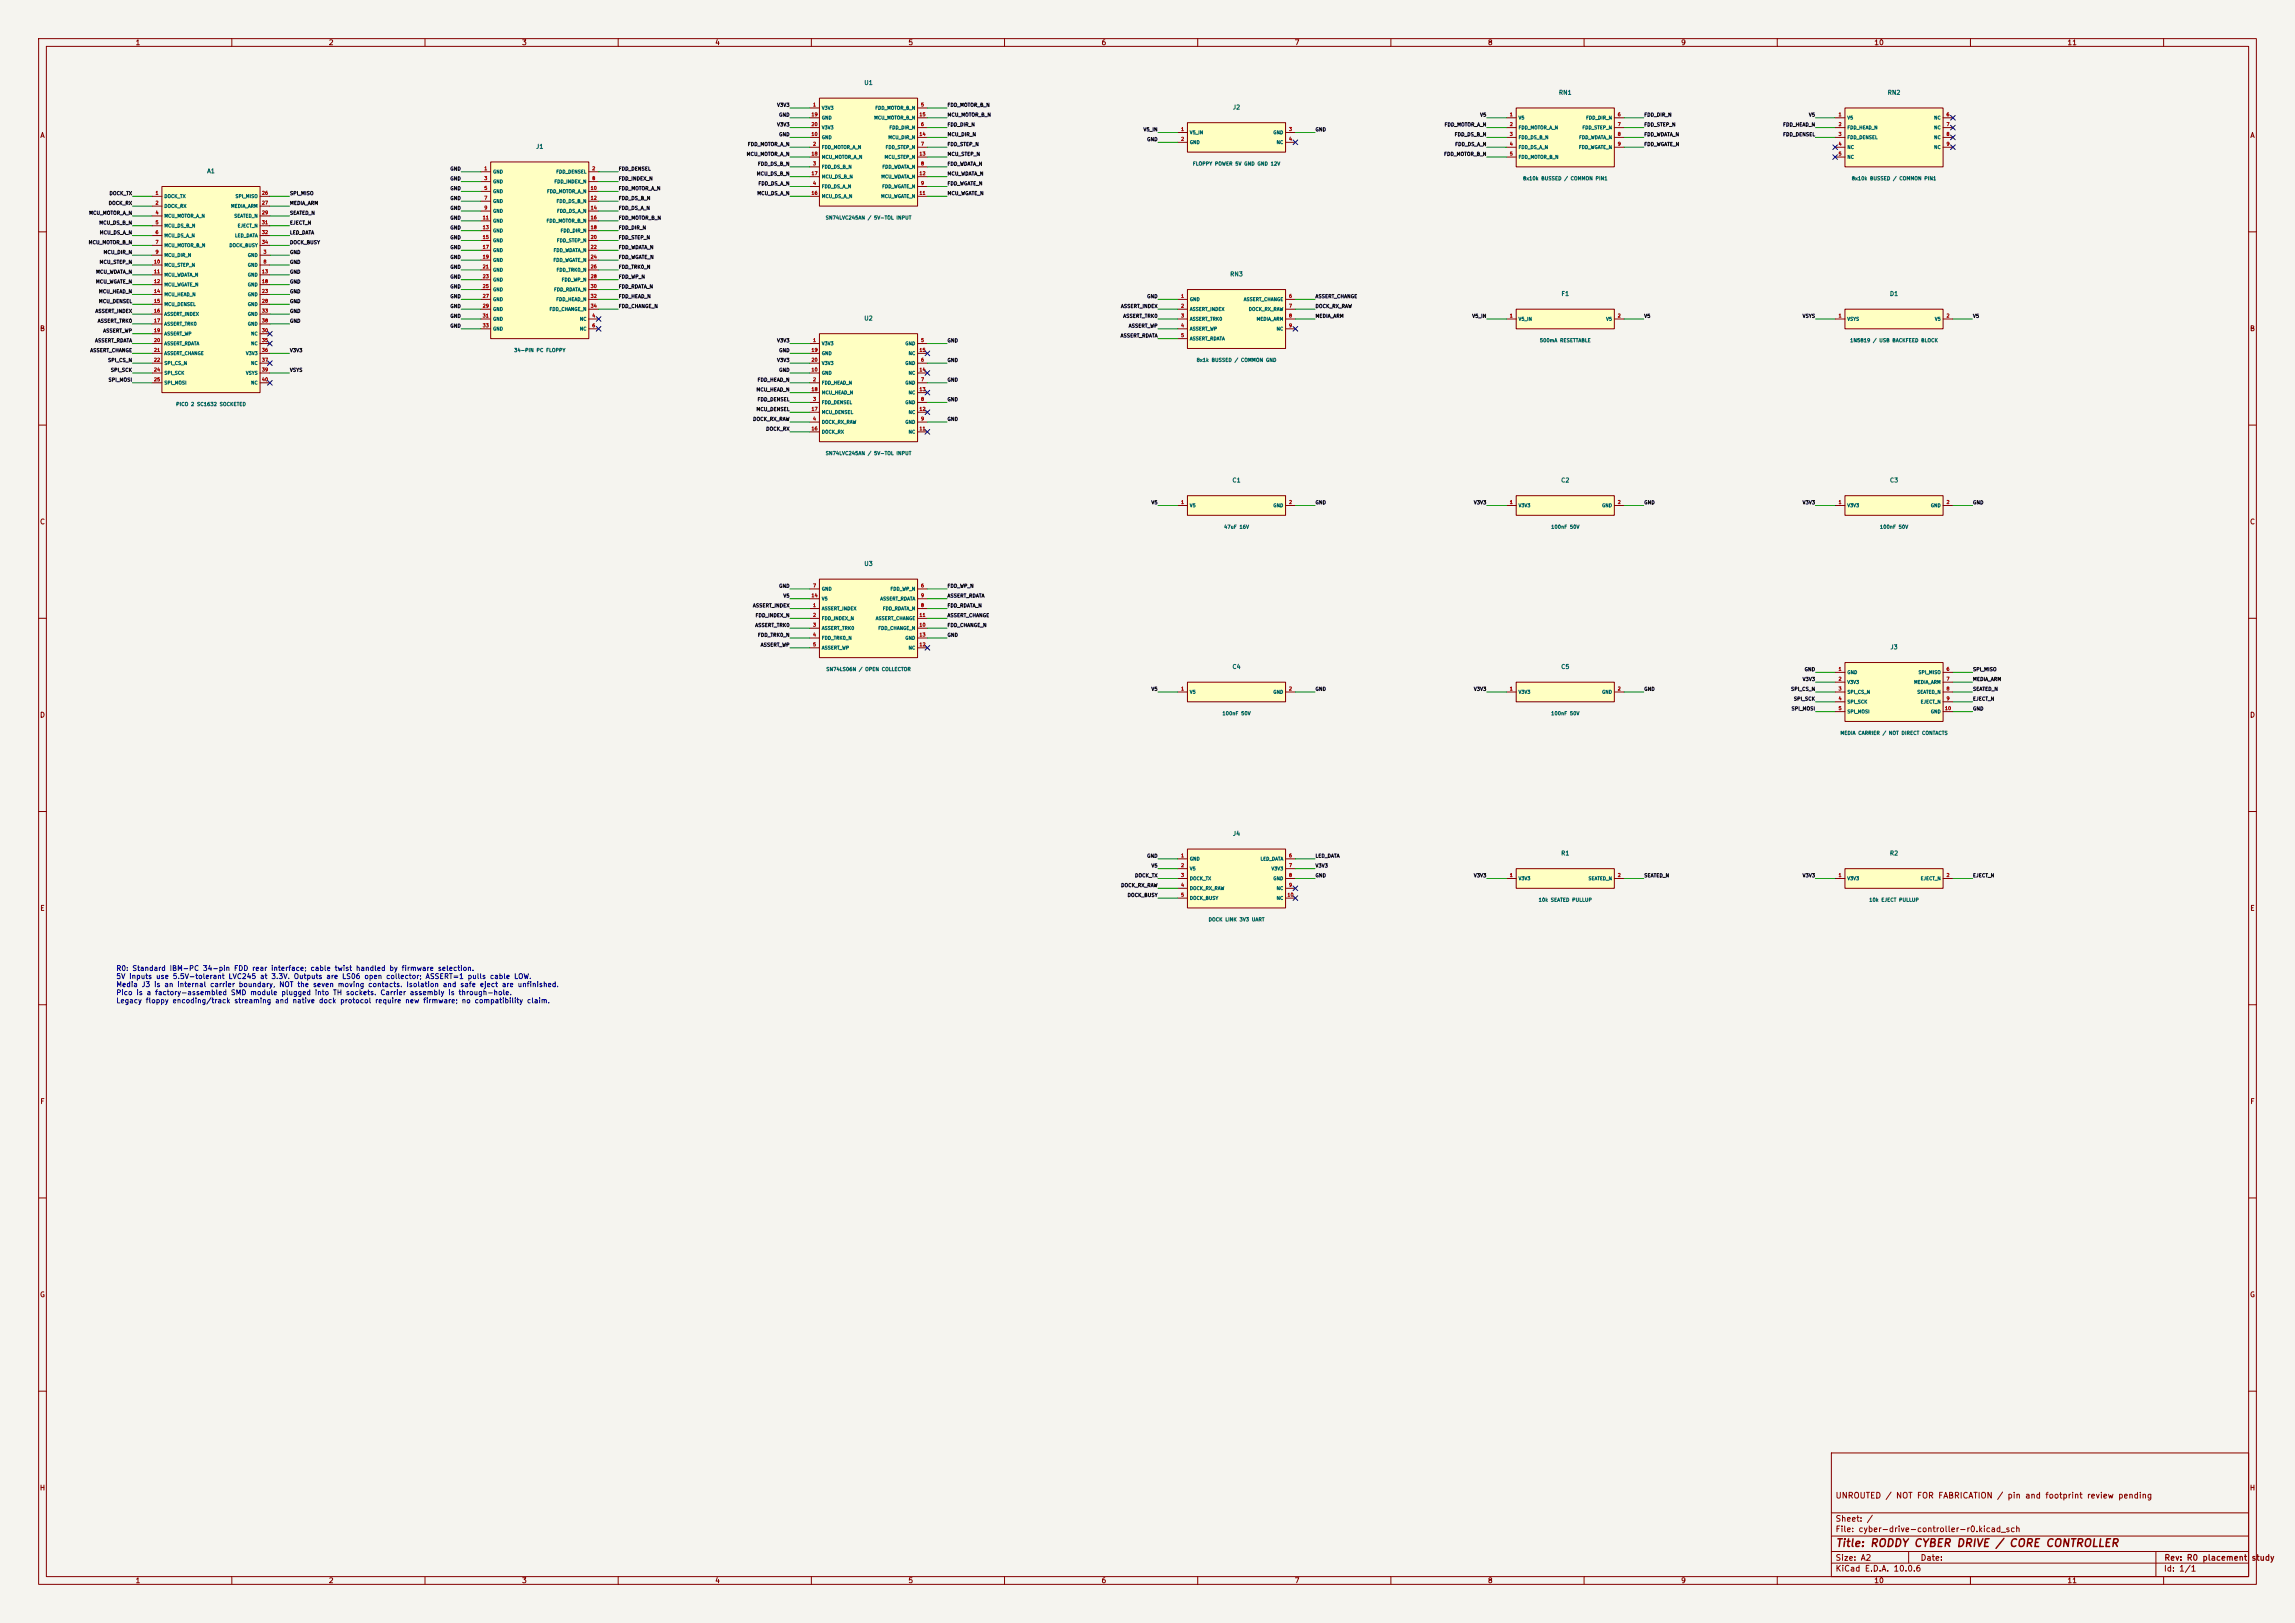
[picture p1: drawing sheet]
<svg xmlns="http://www.w3.org/2000/svg" width="594mm" height="420mm" viewBox="0 0 594 420" stroke-linecap="round" stroke-linejoin="round" font-family="sans-serif">
<defs><g id="words">
<text font-size="2" fill="#840000" x="475" y="400.8">Title: RODDY CYBER DRIVE / CORE CONTROLLER</text>
<g font-size="1.5" fill="#840000">
<text x="475" y="388.1">UNROUTED / NOT FOR FABRICATION / pin and footprint review pending</text>
<text x="475" y="394.1">Sheet: /</text>
<text x="475" y="396.8">File: cyber-drive-controller-r0.kicad_sch</text>
<text x="475" y="407">KiCad E.D.A. 10.0.6</text>
<text x="475" y="404.2">Size: A2</text>
<text x="497" y="404.2">Date:</text>
<text x="560" y="407">Id: 1/1</text>
<text x="560.1" y="404.2">Rev: R0 placement</text>
<text x="582.6" y="404.2">study</text>
</g>
<g font-size="1.3" fill="#840000">
<text x="35" y="12">1</text>
<text x="85" y="12">2</text>
<text x="135" y="12">3</text>
<text x="185" y="12">4</text>
<text x="235" y="12">5</text>
<text x="285" y="12">6</text>
<text x="335" y="12">7</text>
<text x="385" y="12">8</text>
<text x="435" y="12">9</text>
<text x="485" y="12">10</text>
<text x="535" y="12">11</text>
<text x="10.3" y="36">A</text>
<text x="582.3" y="36">A</text>
<text x="10.2" y="86">B</text>
<text x="582.2" y="86">B</text>
<text x="10.2" y="136">C</text>
<text x="582.2" y="136">C</text>
<text x="10.2" y="186">D</text>
<text x="582.2" y="186">D</text>
<text x="10.3" y="236">E</text>
<text x="582.3" y="236">E</text>
<text x="10.3" y="286">F</text>
<text x="582.3" y="286">F</text>
<text x="10.2" y="336">G</text>
<text x="582.2" y="336">G</text>
<text x="10.2" y="386">H</text>
<text x="582.2" y="386">H</text>
<text x="35" y="410">1</text>
<text x="85" y="410">2</text>
<text x="135" y="410">3</text>
<text x="185" y="410">4</text>
<text x="235" y="410">5</text>
<text x="285" y="410">6</text>
<text x="335" y="410">7</text>
<text x="385" y="410">8</text>
<text x="435" y="410">9</text>
<text x="485" y="410">10</text>
<text x="535" y="410">11</text>
</g>
<g font-size="1.3" fill="#0000c2">
<text x="30" y="251.6">R0: Standard IBM-PC 34-pin FDD rear interface; cable twist handled by firmware selection.</text>
<text x="30" y="253.6">5V inputs use 5.5V-tolerant LVC245 at 3.3V. Outputs are LS06 open collector; ASSERT=1 pulls cable LOW.</text>
<text x="30" y="255.7">Media J3 is an internal carrier boundary, NOT the seven moving contacts. Isolation and safe eject are unfinished.</text>
<text x="30" y="257.8">Pico is a factory-assembled SMD module plugged into TH sockets. Carrier assembly is through-hole.</text>
<text x="30" y="259.9">Legacy floppy encoding/track streaming and native dock protocol require new firmware; no compatibility claim.</text>
</g>
<g font-size="1.1" fill="#006464">
<text x="223.6" y="22.2">U1</text>
<text x="319" y="28.6">J2</text>
<text x="403.4" y="24.8">RN1</text>
<text x="488.5" y="24.8">RN2</text>
<text x="138.6" y="38.7">J1</text>
<text x="53.5" y="45.1">A1</text>
<text x="318.3" y="71.8">RN3</text>
<text x="404" y="76.8">F1</text>
<text x="489" y="76.8">D1</text>
<text x="223.6" y="83.2">U2</text>
<text x="318.9" y="125.1">C1</text>
<text x="403.9" y="125.1">C2</text>
<text x="489" y="125.1">C3</text>
<text x="223.6" y="146.7">U3</text>
<text x="318.9" y="173.4">C4</text>
<text x="403.9" y="173.4">C5</text>
<text x="489.2" y="168.3">J3</text>
<text x="319" y="216.5">J4</text>
<text x="403.9" y="221.6">R1</text>
<text x="489" y="221.6">R2</text>
</g>
<g font-size=".9" fill="#0f0f0f">
<text x="201" y="27.8">V3V3</text>
<text x="245.1" y="27.8">FDD_MOTOR_B_N</text>
<text x="201" y="32.9">V3V3</text>
<text x="201.5" y="35.5">GND</text>
<text x="201.5" y="30.4">GND</text>
<text x="245.1" y="30.4">MCU_MOTOR_B_N</text>
<text x="245.1" y="32.9">FDD_DIR_N</text>
<text x="245.1" y="35.5">MCU_DIR_N</text>
<text x="295.8" y="34.2">V5_IN</text>
<text x="340.4" y="34.2">GND</text>
<text x="373.8" y="32.9">FDD_MOTOR_A_N</text>
<text x="376.4" y="35.5">FDD_DS_B_N</text>
<text x="383" y="30.4">V5</text>
<text x="425.5" y="30.4">FDD_DIR_N</text>
<text x="425.5" y="35.5">FDD_WDATA_N</text>
<text x="425.5" y="32.9">FDD_STEP_N</text>
<text x="461.4" y="35.5">FDD_DENSEL</text>
<text x="461.4" y="32.9">FDD_HEAD_N</text>
<text x="468.1" y="30.4">V5</text>
<text x="193.1" y="40.5">MCU_MOTOR_A_N</text>
<text x="193.4" y="38">FDD_MOTOR_A_N</text>
<text x="245.1" y="38">FDD_STEP_N</text>
<text x="245.1" y="40.5">MCU_STEP_N</text>
<text x="296.8" y="36.7">GND</text>
<text x="373.6" y="40.5">FDD_MOTOR_B_N</text>
<text x="376.5" y="38">FDD_DS_A_N</text>
<text x="425.5" y="38">FDD_WGATE_N</text>
<text x="116.4" y="46.9">GND</text>
<text x="116.4" y="44.4">GND</text>
<text x="160" y="44.4">FDD_DENSEL</text>
<text x="160" y="46.9">FDD_INDEX_N</text>
<text x="195.8" y="45.6">MCU_DS_B_N</text>
<text x="196.1" y="43.1">FDD_DS_B_N</text>
<text x="245.1" y="43.1">FDD_WDATA_N</text>
<text x="245.1" y="45.6">MCU_WDATA_N</text>
<text x="28" y="53.2">DOCK_RX</text>
<text x="28.2" y="50.7">DOCK_TX</text>
<text x="74.9" y="50.7">SPI_MISO</text>
<text x="74.9" y="53.2">MEDIA_ARM</text>
<text x="116.4" y="52">GND</text>
<text x="116.4" y="49.4">GND</text>
<text x="160" y="49.4">FDD_MOTOR_A_N</text>
<text x="160" y="52">FDD_DS_B_N</text>
<text x="195.9" y="50.7">MCU_DS_A_N</text>
<text x="196.2" y="48.2">FDD_DS_A_N</text>
<text x="245.1" y="48.2">FDD_WGATE_N</text>
<text x="245.1" y="50.7">MCU_WGATE_N</text>
<text x="23" y="55.8">MCU_MOTOR_A_N</text>
<text x="25.6" y="58.3">MCU_DS_B_N</text>
<text x="74.9" y="55.8">SEATED_N</text>
<text x="74.9" y="58.3">EJECT_N</text>
<text x="116.4" y="59.6">GND</text>
<text x="116.4" y="57.1">GND</text>
<text x="116.4" y="54.5">GND</text>
<text x="160" y="54.5">FDD_DS_A_N</text>
<text x="160" y="57.1">FDD_MOTOR_B_N</text>
<text x="160" y="59.6">FDD_DIR_N</text>
<text x="22.8" y="63.4">MCU_MOTOR_B_N</text>
<text x="25.7" y="60.9">MCU_DS_A_N</text>
<text x="26.7" y="65.9">MCU_DIR_N</text>
<text x="74.9" y="60.9">LED_DATA</text>
<text x="74.9" y="63.4">DOCK_BUSY</text>
<text x="74.9" y="65.9">GND</text>
<text x="116.4" y="64.7">GND</text>
<text x="116.4" y="62.1">GND</text>
<text x="160" y="62.1">FDD_STEP_N</text>
<text x="160" y="64.7">FDD_WDATA_N</text>
<text x="24.8" y="71">MCU_WDATA_N</text>
<text x="25.7" y="68.5">MCU_STEP_N</text>
<text x="74.9" y="71">GND</text>
<text x="74.9" y="68.5">GND</text>
<text x="116.4" y="67.2">GND</text>
<text x="116.4" y="69.8">GND</text>
<text x="160" y="67.2">FDD_WGATE_N</text>
<text x="160" y="69.8">FDD_TRK0_N</text>
<text x="24.7" y="73.6">MCU_WGATE_N</text>
<text x="25.5" y="76.1">MCU_HEAD_N</text>
<text x="74.9" y="73.6">GND</text>
<text x="74.9" y="76.1">GND</text>
<text x="116.4" y="77.4">GND</text>
<text x="116.4" y="74.8">GND</text>
<text x="116.4" y="72.3">GND</text>
<text x="160" y="72.3">FDD_WP_N</text>
<text x="160" y="74.8">FDD_RDATA_N</text>
<text x="160" y="77.4">FDD_HEAD_N</text>
<text x="296.8" y="77.4">GND</text>
<text x="340.4" y="77.4">ASSERT_CHANGE</text>
<text x="24.6" y="81.2">ASSERT_INDEX</text>
<text x="25.2" y="83.7">ASSERT_TRK0</text>
<text x="25.5" y="78.6">MCU_DENSEL</text>
<text x="74.9" y="78.6">GND</text>
<text x="74.9" y="81.2">GND</text>
<text x="74.9" y="83.7">GND</text>
<text x="116.4" y="82.5">GND</text>
<text x="116.4" y="79.9">GND</text>
<text x="160" y="79.9">FDD_CHANGE_N</text>
<text x="290" y="79.9">ASSERT_INDEX</text>
<text x="290.6" y="82.5">ASSERT_TRK0</text>
<text x="340.4" y="82.5">MEDIA_ARM</text>
<text x="340.4" y="79.9">DOCK_RX_RAW</text>
<text x="380.9" y="82.5">V5_IN</text>
<text x="425.5" y="82.5">V5</text>
<text x="466.5" y="82.5">VSYS</text>
<text x="510.6" y="82.5">V5</text>
<text x="24.5" y="88.8">ASSERT_RDATA</text>
<text x="26.6" y="86.3">ASSERT_WP</text>
<text x="116.4" y="85">GND</text>
<text x="201" y="88.8">V3V3</text>
<text x="245.1" y="88.8">GND</text>
<text x="289.9" y="87.5">ASSERT_RDATA</text>
<text x="292" y="85">ASSERT_WP</text>
<text x="23.3" y="91.3">ASSERT_CHANGE</text>
<text x="27.8" y="93.9">SPI_CS_N</text>
<text x="74.9" y="91.3">V3V3</text>
<text x="201" y="93.9">V3V3</text>
<text x="201.5" y="91.3">GND</text>
<text x="245.1" y="93.9">GND</text>
<text x="28" y="99">SPI_MOSI</text>
<text x="28.6" y="96.4">SPI_SCK</text>
<text x="74.9" y="96.4">VSYS</text>
<text x="195.7" y="101.5">MCU_HEAD_N</text>
<text x="196" y="99">FDD_HEAD_N</text>
<text x="201.5" y="96.4">GND</text>
<text x="245.1" y="99">GND</text>
<text x="195.7" y="106.6">MCU_DENSEL</text>
<text x="196" y="104">FDD_DENSEL</text>
<text x="245.1" y="104">GND</text>
<text x="194.8" y="109.1">DOCK_RX_RAW</text>
<text x="198.2" y="111.7">DOCK_RX</text>
<text x="245.1" y="109.1">GND</text>
<text x="297.9" y="130.7">V5</text>
<text x="340.4" y="130.7">GND</text>
<text x="381.4" y="130.7">V3V3</text>
<text x="425.5" y="130.7">GND</text>
<text x="466.5" y="130.7">V3V3</text>
<text x="510.6" y="130.7">GND</text>
<text x="201.5" y="152.3">GND</text>
<text x="202.7" y="154.8">V5</text>
<text x="245.1" y="154.8">ASSERT_RDATA</text>
<text x="245.1" y="152.3">FDD_WP_N</text>
<text x="194.8" y="157.4">ASSERT_INDEX</text>
<text x="195.5" y="159.9">FDD_INDEX_N</text>
<text x="245.1" y="157.4">FDD_RDATA_N</text>
<text x="245.1" y="159.9">ASSERT_CHANGE</text>
<text x="195.4" y="162.5">ASSERT_TRK0</text>
<text x="196.1" y="165">FDD_TRK0_N</text>
<text x="196.8" y="167.5">ASSERT_WP</text>
<text x="245.1" y="165">GND</text>
<text x="245.1" y="162.5">FDD_CHANGE_N</text>
<text x="467" y="173.9">GND</text>
<text x="510.6" y="173.9">SPI_MISO</text>
<text x="297.9" y="179">V5</text>
<text x="340.4" y="179">GND</text>
<text x="381.4" y="179">V3V3</text>
<text x="425.5" y="179">GND</text>
<text x="463.5" y="179">SPI_CS_N</text>
<text x="466.5" y="176.4">V3V3</text>
<text x="510.6" y="179">SEATED_N</text>
<text x="510.6" y="176.4">MEDIA_ARM</text>
<text x="463.6" y="184.1">SPI_MOSI</text>
<text x="464.2" y="181.5">SPI_SCK</text>
<text x="510.6" y="181.5">EJECT_N</text>
<text x="510.6" y="184.1">GND</text>
<text x="293.7" y="227.2">DOCK_TX</text>
<text x="296.8" y="222.2">GND</text>
<text x="297.9" y="224.7">V5</text>
<text x="340.4" y="224.7">V3V3</text>
<text x="340.4" y="222.2">LED_DATA</text>
<text x="340.4" y="227.2">GND</text>
<text x="381.4" y="227.2">V3V3</text>
<text x="425.5" y="227.2">SEATED_N</text>
<text x="466.5" y="227.2">V3V3</text>
<text x="510.6" y="227.2">EJECT_N</text>
<text x="290.1" y="229.8">DOCK_RX_RAW</text>
<text x="291.7" y="232.3">DOCK_BUSY</text>
</g>
<g font-size=".9" fill="#a90000">
<text x="210.3" y="27.7">1</text>
<text x="238.3" y="27.7">5</text>
<text x="209.9" y="35.3">10</text>
<text x="209.9" y="30.3">19</text>
<text x="209.9" y="32.8">20</text>
<text x="237.9" y="35.3">14</text>
<text x="237.9" y="30.3">15</text>
<text x="238.3" y="32.8">6</text>
<text x="305.6" y="34.1">1</text>
<text x="333.5" y="34.1">3</text>
<text x="390.7" y="30.3">1</text>
<text x="390.7" y="32.8">2</text>
<text x="390.7" y="35.3">3</text>
<text x="418.6" y="30.3">6</text>
<text x="418.6" y="32.8">7</text>
<text x="418.6" y="35.3">8</text>
<text x="475.8" y="30.3">1</text>
<text x="475.8" y="32.8">2</text>
<text x="475.8" y="35.3">3</text>
<text x="503.7" y="30.3">6</text>
<text x="503.7" y="32.8">7</text>
<text x="503.7" y="35.3">8</text>
<text x="209.9" y="40.4">18</text>
<text x="210.3" y="37.9">2</text>
<text x="237.9" y="40.4">13</text>
<text x="238.3" y="37.9">7</text>
<text x="305.6" y="36.6">2</text>
<text x="333.5" y="36.6">4</text>
<text x="390.7" y="37.9">4</text>
<text x="390.7" y="40.4">5</text>
<text x="418.6" y="37.9">9</text>
<text x="475.8" y="37.9">4</text>
<text x="475.8" y="40.4">5</text>
<text x="503.7" y="37.9">9</text>
<text x="125.2" y="44.2">1</text>
<text x="125.2" y="46.8">3</text>
<text x="153.2" y="44.2">2</text>
<text x="153.2" y="46.8">8</text>
<text x="209.9" y="45.5">17</text>
<text x="210.3" y="43">3</text>
<text x="237.9" y="45.5">12</text>
<text x="238.3" y="43">8</text>
<text x="40.2" y="50.6">1</text>
<text x="40.2" y="53.1">2</text>
<text x="67.7" y="50.6">26</text>
<text x="67.7" y="53.1">27</text>
<text x="125.2" y="49.3">5</text>
<text x="125.2" y="51.9">7</text>
<text x="152.8" y="49.3">10</text>
<text x="152.8" y="51.9">12</text>
<text x="209.9" y="50.6">16</text>
<text x="210.3" y="48">4</text>
<text x="237.9" y="50.6">11</text>
<text x="238.3" y="48">9</text>
<text x="40.2" y="55.7">4</text>
<text x="40.2" y="58.2">5</text>
<text x="67.7" y="55.7">29</text>
<text x="67.7" y="58.2">31</text>
<text x="124.8" y="56.9">11</text>
<text x="124.8" y="59.5">13</text>
<text x="125.2" y="54.4">9</text>
<text x="152.8" y="54.4">14</text>
<text x="152.8" y="56.9">16</text>
<text x="152.8" y="59.5">18</text>
<text x="40.2" y="60.7">6</text>
<text x="40.2" y="63.3">7</text>
<text x="40.2" y="65.8">9</text>
<text x="67.7" y="60.7">32</text>
<text x="67.7" y="63.3">34</text>
<text x="68.1" y="65.8">3</text>
<text x="124.8" y="62">15</text>
<text x="124.8" y="64.6">17</text>
<text x="152.8" y="62">20</text>
<text x="152.8" y="64.6">22</text>
<text x="39.7" y="68.4">10</text>
<text x="39.7" y="70.9">11</text>
<text x="67.7" y="70.9">13</text>
<text x="68.1" y="68.4">8</text>
<text x="124.8" y="67.1">19</text>
<text x="124.8" y="69.6">21</text>
<text x="152.8" y="67.1">24</text>
<text x="152.8" y="69.6">26</text>
<text x="39.7" y="73.4">12</text>
<text x="39.7" y="76">14</text>
<text x="67.7" y="73.4">18</text>
<text x="67.7" y="76">23</text>
<text x="124.8" y="72.2">23</text>
<text x="124.8" y="74.7">25</text>
<text x="124.8" y="77.3">27</text>
<text x="152.8" y="72.2">28</text>
<text x="152.8" y="74.7">30</text>
<text x="152.8" y="77.3">32</text>
<text x="305.6" y="77.3">1</text>
<text x="333.5" y="77.3">6</text>
<text x="39.7" y="78.5">15</text>
<text x="39.7" y="81.1">16</text>
<text x="39.7" y="83.6">17</text>
<text x="67.7" y="78.5">28</text>
<text x="67.7" y="81.1">33</text>
<text x="67.7" y="83.6">38</text>
<text x="124.8" y="79.8">29</text>
<text x="124.8" y="82.3">31</text>
<text x="152.8" y="79.8">34</text>
<text x="153.2" y="82.3">4</text>
<text x="305.6" y="79.8">2</text>
<text x="305.6" y="82.3">3</text>
<text x="333.5" y="79.8">7</text>
<text x="333.5" y="82.3">8</text>
<text x="390.7" y="82.3">1</text>
<text x="418.6" y="82.3">2</text>
<text x="475.8" y="82.3">1</text>
<text x="503.7" y="82.3">2</text>
<text x="39.7" y="86.1">19</text>
<text x="39.7" y="88.7">20</text>
<text x="67.7" y="86.1">30</text>
<text x="67.7" y="88.7">35</text>
<text x="124.8" y="84.9">33</text>
<text x="153.2" y="84.9">6</text>
<text x="210.3" y="88.7">1</text>
<text x="238.3" y="88.7">5</text>
<text x="305.6" y="84.9">4</text>
<text x="305.6" y="87.4">5</text>
<text x="333.5" y="84.9">9</text>
<text x="39.7" y="91.2">21</text>
<text x="39.7" y="93.8">22</text>
<text x="67.7" y="91.2">36</text>
<text x="67.7" y="93.8">37</text>
<text x="209.9" y="91.2">19</text>
<text x="209.9" y="93.8">20</text>
<text x="237.9" y="91.2">15</text>
<text x="238.3" y="93.8">6</text>
<text x="39.7" y="96.3">24</text>
<text x="39.7" y="98.8">25</text>
<text x="67.7" y="96.3">39</text>
<text x="67.7" y="98.8">40</text>
<text x="209.9" y="96.3">10</text>
<text x="209.9" y="101.4">18</text>
<text x="210.3" y="98.8">2</text>
<text x="237.9" y="101.4">13</text>
<text x="237.9" y="96.3">14</text>
<text x="238.3" y="98.8">7</text>
<text x="209.9" y="106.5">17</text>
<text x="210.3" y="103.9">3</text>
<text x="237.9" y="106.5">12</text>
<text x="238.3" y="103.9">8</text>
<text x="209.9" y="111.5">16</text>
<text x="210.3" y="109">4</text>
<text x="237.9" y="111.5">11</text>
<text x="238.3" y="109">9</text>
<text x="305.6" y="130.6">1</text>
<text x="333.5" y="130.6">2</text>
<text x="390.7" y="130.6">1</text>
<text x="418.6" y="130.6">2</text>
<text x="475.8" y="130.6">1</text>
<text x="503.7" y="130.6">2</text>
<text x="209.9" y="154.7">14</text>
<text x="210.3" y="152.2">7</text>
<text x="238.3" y="152.2">6</text>
<text x="238.3" y="154.7">9</text>
<text x="210.3" y="157.3">1</text>
<text x="210.3" y="159.8">2</text>
<text x="237.9" y="159.8">11</text>
<text x="238.3" y="157.3">8</text>
<text x="210.3" y="162.3">3</text>
<text x="210.3" y="164.9">4</text>
<text x="210.3" y="167.4">5</text>
<text x="237.9" y="162.3">10</text>
<text x="237.9" y="167.4">12</text>
<text x="237.9" y="164.9">13</text>
<text x="475.8" y="173.8">1</text>
<text x="503.7" y="173.8">6</text>
<text x="305.6" y="178.9">1</text>
<text x="333.5" y="178.9">2</text>
<text x="390.7" y="178.9">1</text>
<text x="418.6" y="178.9">2</text>
<text x="475.8" y="176.3">2</text>
<text x="475.8" y="178.9">3</text>
<text x="503.7" y="176.3">7</text>
<text x="503.7" y="178.9">8</text>
<text x="475.8" y="181.4">4</text>
<text x="475.8" y="183.9">5</text>
<text x="503.3" y="183.9">10</text>
<text x="503.7" y="181.4">9</text>
<text x="305.6" y="222">1</text>
<text x="305.6" y="224.6">2</text>
<text x="305.6" y="227.1">3</text>
<text x="333.5" y="222">6</text>
<text x="333.5" y="224.6">7</text>
<text x="333.5" y="227.1">8</text>
<text x="390.7" y="227.1">1</text>
<text x="418.6" y="227.1">2</text>
<text x="475.8" y="227.1">1</text>
<text x="503.7" y="227.1">2</text>
<text x="305.6" y="229.7">4</text>
<text x="305.6" y="232.2">5</text>
<text x="333.1" y="232.2">10</text>
<text x="333.5" y="229.7">9</text>
</g>
<g font-size=".9" fill="#006464">
<text x="212.6" y="28.6">V3V3</text>
<text x="226.4" y="28.6">FDD_MOTOR_B_N</text>
<text x="212.6" y="31.1">GND</text>
<text x="212.6" y="33.7">V3V3</text>
<text x="226.2" y="31.1">MCU_MOTOR_B_N</text>
<text x="230.1" y="33.7">FDD_DIR_N</text>
<text x="307.9" y="34.9">V5_IN</text>
<text x="329.5" y="34.9">GND</text>
<text x="392.9" y="31.1">V5</text>
<text x="392.9" y="33.7">FDD_MOTOR_A_N</text>
<text x="409.5" y="33.7">FDD_STEP_N</text>
<text x="410.4" y="31.1">FDD_DIR_N</text>
<text x="478" y="31.1">V5</text>
<text x="478" y="33.7">FDD_HEAD_N</text>
<text x="500.5" y="31.1">NC</text>
<text x="500.5" y="33.7">NC</text>
<text x="212.6" y="38.7">FDD_MOTOR_A_N</text>
<text x="212.6" y="36.2">GND</text>
<text x="212.6" y="41.3">MCU_MOTOR_A_N</text>
<text x="228.8" y="41.3">MCU_STEP_N</text>
<text x="229.1" y="38.7">FDD_STEP_N</text>
<text x="229.8" y="36.2">MCU_DIR_N</text>
<text x="307.9" y="37.5">GND</text>
<text x="330.3" y="37.5">NC</text>
<text x="392.9" y="36.2">FDD_DS_B_N</text>
<text x="392.9" y="38.7">FDD_DS_A_N</text>
<text x="392.9" y="41.3">FDD_MOTOR_B_N</text>
<text x="408.6" y="38.7">FDD_WGATE_N</text>
<text x="408.6" y="36.2">FDD_WDATA_N</text>
<text x="478" y="36.2">FDD_DENSEL</text>
<text x="478" y="38.7">NC</text>
<text x="478" y="41.3">NC</text>
<text x="500.5" y="36.2">NC</text>
<text x="500.5" y="38.7">NC</text>
<text x="127.5" y="45.1">GND</text>
<text x="127.5" y="47.6">GND</text>
<text x="143.4" y="47.6">FDD_INDEX_N</text>
<text x="143.9" y="45.1">FDD_DENSEL</text>
<text x="212.6" y="43.8">FDD_DS_B_N</text>
<text x="212.6" y="46.4">MCU_DS_B_N</text>
<text x="228" y="46.4">MCU_WDATA_N</text>
<text x="228.3" y="43.8">FDD_WDATA_N</text>
<text x="308.6" y="43.1">FLOPPY POWER 5V GND GND 12V</text>
<text x="394.1" y="46.9">8x10k BUSSED / COMMON PIN1</text>
<text x="479.2" y="46.9">8x10k BUSSED / COMMON PIN1</text>
<text x="42.4" y="51.4">DOCK_TX</text>
<text x="42.4" y="54">DOCK_RX</text>
<text x="59.7" y="54">MEDIA_ARM</text>
<text x="60.8" y="51.4">SPI_MISO</text>
<text x="127.5" y="50.2">GND</text>
<text x="127.5" y="52.7">GND</text>
<text x="141.5" y="50.2">FDD_MOTOR_A_N</text>
<text x="143.9" y="52.7">FDD_DS_B_N</text>
<text x="212.6" y="48.9">FDD_DS_A_N</text>
<text x="212.6" y="51.4">MCU_DS_A_N</text>
<text x="227.9" y="51.4">MCU_WGATE_N</text>
<text x="228.2" y="48.9">FDD_WGATE_N</text>
<text x="42.4" y="56.5">MCU_MOTOR_A_N</text>
<text x="42.4" y="59.1">MCU_DS_B_N</text>
<text x="60.5" y="56.5">SEATED_N</text>
<text x="61.4" y="59.1">EJECT_N</text>
<text x="127.5" y="55.3">GND</text>
<text x="127.5" y="57.8">GND</text>
<text x="141.4" y="57.8">FDD_MOTOR_B_N</text>
<text x="144.1" y="55.3">FDD_DS_A_N</text>
<text x="213.6" y="57">SN74LVC245AN / 5V-TOL INPUT</text>
<text x="42.4" y="61.6">MCU_DS_A_N</text>
<text x="42.4" y="64.1">MCU_MOTOR_B_N</text>
<text x="59.3" y="64.1">DOCK_BUSY</text>
<text x="60.7" y="61.6">LED_DATA</text>
<text x="127.5" y="60.3">GND</text>
<text x="127.5" y="62.9">GND</text>
<text x="127.5" y="65.4">GND</text>
<text x="143.2" y="65.4">FDD_WDATA_N</text>
<text x="144" y="62.9">FDD_STEP_N</text>
<text x="145" y="60.3">FDD_DIR_N</text>
<text x="42.4" y="66.7">MCU_DIR_N</text>
<text x="42.4" y="69.2">MCU_STEP_N</text>
<text x="42.4" y="71.8">MCU_WDATA_N</text>
<text x="64" y="66.7">GND</text>
<text x="64" y="69.2">GND</text>
<text x="64" y="71.8">GND</text>
<text x="127.5" y="68">GND</text>
<text x="127.5" y="70.5">GND</text>
<text x="143.1" y="68">FDD_WGATE_N</text>
<text x="143.9" y="70.5">FDD_TRK0_N</text>
<text x="42.4" y="74.3">MCU_WGATE_N</text>
<text x="42.4" y="76.8">MCU_HEAD_N</text>
<text x="64" y="74.3">GND</text>
<text x="64" y="76.8">GND</text>
<text x="127.5" y="73">GND</text>
<text x="127.5" y="75.6">GND</text>
<text x="143.3" y="75.6">FDD_RDATA_N</text>
<text x="145.3" y="73">FDD_WP_N</text>
<text x="42.4" y="79.4">MCU_DENSEL</text>
<text x="42.4" y="81.9">ASSERT_INDEX</text>
<text x="64" y="79.4">GND</text>
<text x="64" y="81.9">GND</text>
<text x="127.5" y="78.1">GND</text>
<text x="127.5" y="80.7">GND</text>
<text x="127.5" y="83.2">GND</text>
<text x="142.1" y="80.7">FDD_CHANGE_N</text>
<text x="143.9" y="78.1">FDD_HEAD_N</text>
<text x="150" y="83.2">NC</text>
<text x="307.9" y="78.1">GND</text>
<text x="307.9" y="80.7">ASSERT_INDEX</text>
<text x="307.9" y="83.2">ASSERT_TRK0</text>
<text x="321.8" y="78.1">ASSERT_CHANGE</text>
<text x="323.1" y="80.7">DOCK_RX_RAW</text>
<text x="325.1" y="83.2">MEDIA_ARM</text>
<text x="392.9" y="83.2">V5_IN</text>
<text x="415.6" y="83.2">V5</text>
<text x="478" y="83.2">VSYS</text>
<text x="500.7" y="83.2">V5</text>
<text x="42.4" y="84.5">ASSERT_TRK0</text>
<text x="42.4" y="87">ASSERT_WP</text>
<text x="42.4" y="89.5">ASSERT_RDATA</text>
<text x="64" y="84.5">GND</text>
<text x="64.9" y="87">NC</text>
<text x="64.9" y="89.5">NC</text>
<text x="127.5" y="85.7">GND</text>
<text x="150" y="85.7">NC</text>
<text x="212.6" y="89.5">V3V3</text>
<text x="234.2" y="89.5">GND</text>
<text x="307.9" y="85.7">ASSERT_WP</text>
<text x="307.9" y="88.3">ASSERT_RDATA</text>
<text x="330.3" y="85.7">NC</text>
<text x="398.4" y="88.8">500mA RESETTABLE</text>
<text x="478.8" y="88.8">1N5819 / USB BACKFEED BLOCK</text>
<text x="42.4" y="92.1">ASSERT_CHANGE</text>
<text x="42.4" y="94.6">SPI_CS_N</text>
<text x="63.5" y="92.1">V3V3</text>
<text x="64.9" y="94.6">NC</text>
<text x="133" y="91.3">34-PIN PC FLOPPY</text>
<text x="212.6" y="92.1">GND</text>
<text x="212.6" y="94.6">V3V3</text>
<text x="234.2" y="94.6">GND</text>
<text x="235.1" y="92.1">NC</text>
<text x="309.6" y="93.9">8x1k BUSSED / COMMON GND</text>
<text x="42.4" y="97.2">SPI_SCK</text>
<text x="42.4" y="99.7">SPI_MOSI</text>
<text x="63.5" y="97.2">VSYS</text>
<text x="64.9" y="99.7">NC</text>
<text x="212.6" y="99.7">FDD_HEAD_N</text>
<text x="212.6" y="97.2">GND</text>
<text x="234.2" y="99.7">GND</text>
<text x="235.1" y="97.2">NC</text>
<text x="45.5" y="105.3">PICO 2 SC1632 SOCKETED</text>
<text x="212.6" y="104.8">FDD_DENSEL</text>
<text x="212.6" y="107.3">MCU_DENSEL</text>
<text x="212.6" y="102.2">MCU_HEAD_N</text>
<text x="234.2" y="104.8">GND</text>
<text x="235.1" y="107.3">NC</text>
<text x="235.1" y="102.2">NC</text>
<text x="212.6" y="109.9">DOCK_RX_RAW</text>
<text x="212.6" y="112.4">DOCK_RX</text>
<text x="234.2" y="109.9">GND</text>
<text x="235.1" y="112.4">NC</text>
<text x="213.6" y="118">SN74LVC245AN / 5V-TOL INPUT</text>
<text x="307.9" y="131.5">V5</text>
<text x="329.5" y="131.5">GND</text>
<text x="392.9" y="131.5">V3V3</text>
<text x="414.6" y="131.5">GND</text>
<text x="478" y="131.5">V3V3</text>
<text x="499.6" y="131.5">GND</text>
<text x="316.7" y="137">47uF 16V</text>
<text x="401.4" y="137">100nF 50V</text>
<text x="486.5" y="137">100nF 50V</text>
<text x="212.6" y="153">GND</text>
<text x="212.6" y="155.6">V5</text>
<text x="227.7" y="155.6">ASSERT_RDATA</text>
<text x="230.4" y="153">FDD_WP_N</text>
<text x="212.6" y="158.1">ASSERT_INDEX</text>
<text x="212.6" y="160.7">FDD_INDEX_N</text>
<text x="226.6" y="160.7">ASSERT_CHANGE</text>
<text x="228.4" y="158.1">FDD_RDATA_N</text>
<text x="212.6" y="163.2">ASSERT_TRK0</text>
<text x="212.6" y="165.7">FDD_TRK0_N</text>
<text x="227.2" y="163.2">FDD_CHANGE_N</text>
<text x="234.2" y="165.7">GND</text>
<text x="212.6" y="168.3">ASSERT_WP</text>
<text x="213.8" y="173.9">SN74LS06N / OPEN COLLECTOR</text>
<text x="235.1" y="168.3">NC</text>
<text x="307.9" y="179.7">V5</text>
<text x="329.5" y="179.7">GND</text>
<text x="392.9" y="179.7">V3V3</text>
<text x="414.6" y="179.7">GND</text>
<text x="478" y="174.6">GND</text>
<text x="478" y="177.2">V3V3</text>
<text x="478" y="179.7">SPI_CS_N</text>
<text x="495.3" y="177.2">MEDIA_ARM</text>
<text x="496.1" y="179.7">SEATED_N</text>
<text x="496.4" y="174.6">SPI_MISO</text>
<text x="316.3" y="185.3">100nF 50V</text>
<text x="401.4" y="185.3">100nF 50V</text>
<text x="478" y="182.3">SPI_SCK</text>
<text x="478" y="184.8">SPI_MOSI</text>
<text x="497" y="182.3">EJECT_N</text>
<text x="499.6" y="184.8">GND</text>
<text x="476.2" y="190.4">MEDIA CARRIER / NOT DIRECT CONTACTS</text>
<text x="307.9" y="222.9">GND</text>
<text x="307.9" y="225.4">V5</text>
<text x="307.9" y="228">DOCK_TX</text>
<text x="326.1" y="222.9">LED_DATA</text>
<text x="329" y="225.4">V3V3</text>
<text x="329.5" y="228">GND</text>
<text x="392.9" y="228">V3V3</text>
<text x="411" y="228">SEATED_N</text>
<text x="478" y="228">V3V3</text>
<text x="497" y="228">EJECT_N</text>
<text x="307.9" y="230.5">DOCK_RX_RAW</text>
<text x="307.9" y="233.1">DOCK_BUSY</text>
<text x="330.3" y="230.5">NC</text>
<text x="330.3" y="233.1">NC</text>
<text x="398.1" y="233.6">10k SEATED PULLUP</text>
<text x="483.7" y="233.6">10k EJECT PULLUP</text>
<text x="312.7" y="238.6">DOCK LINK 3V3 UART</text>
</g>
</g></defs>
<path d="M0 0h594v420h-594z" fill="#f5f4ef" stroke="#f5f4ef" stroke-width=".26"/>
<g fill="none" stroke="#840000" stroke-width=".26">
<path d="M10 10h574v400h-574zM12 12h570v396h-570zM60 10v2M110 10v2M160 10v2M210 10v2M260 10v2M310 10v2M360 10v2M410 10v2M460 10v2M510 10v2"/>
<path d="M560 10v2M10 60h2M582 60h2M10 110h2M582 110h2M10 160h2M582 160h2M10 210h2M582 210h2M10 260h2M582 260h2M10 310h2"/>
<path d="M582 310h2M10 360h2M474 376h108v32h-108zM582 360h2M474 397.5h108M474 391.5h108M60 408v2M110 408v2M160 408v2M210 408v2M260 408v2M310 408v2"/>
<path d="M360 408v2M410 408v2M460 408v2M474 404.5h108M474 401.5h108M494 401.5v3M510 408v2M558 401.5v6.5M560 408v2"/>
</g>
<path d="M477.5 224.8h25.4v5.1h-25.4z" fill="#ffffc2"/>
<path d="M475 227.3h2.5M477.5 224.8h25.4v5.1h-25.4zM502.9 227.3h2.6" fill="none" stroke="#840000" stroke-width=".26"/>
<path d="M307.3 219.7h25.4v15.3h-25.4z" fill="#ffffc2"/>
<path d="M307.3 219.7h25.4v15.3h-25.4zM304.8 222.3h2.5M304.8 224.8h2.5M304.8 227.3h2.5M304.8 229.9h2.5M304.8 232.4h2.5M332.7 222.3h2.6M332.7 224.8h2.6M332.7 227.3h2.6M332.7 229.9h2.6M332.7 232.4h2.6" fill="none" stroke="#840000" stroke-width=".26"/>
<path d="M212.1 25.4h25.4v27.9h-25.4z" fill="#ffffc2"/>
<g fill="none" stroke="#840000" stroke-width=".26">
<path d="M209.5 27.9h2.6M209.5 38.1h2.6M209.5 33h2.6M209.5 35.6h2.6M209.5 30.5h2.6M212.1 25.4h25.4v27.9h-25.4zM237.5 27.9h2.5M237.5 38.1h2.5M237.5 33h2.5M237.5 35.6h2.5M237.5 30.5h2.5M209.5 43.2h2.6"/>
<path d="M209.5 48.3h2.6M209.5 50.8h2.6M209.5 45.7h2.6M209.5 40.6h2.6M237.5 43.2h2.5M237.5 48.3h2.5M237.5 50.8h2.5M237.5 45.7h2.5M237.5 40.6h2.5"/>
</g>
<path d="M307.3 176.5h25.4v5.1h-25.4z" fill="#ffffc2"/>
<path d="M304.8 179.1h2.5M307.3 176.5h25.4v5.1h-25.4zM332.7 179.1h2.6" fill="none" stroke="#840000" stroke-width=".26"/>
<path d="M392.4 80h25.4v5.1h-25.4z" fill="#ffffc2"/>
<path d="M389.9 82.6h2.5M392.4 80h25.4v5.1h-25.4zM417.8 82.6h2.6" fill="none" stroke="#840000" stroke-width=".26"/>
<path d="M392.4 128.3h25.4v5.1h-25.4z" fill="#ffffc2"/>
<path d="M389.9 130.8h2.5M392.4 128.3h25.4v5.1h-25.4zM417.8 130.8h2.6" fill="none" stroke="#840000" stroke-width=".26"/>
<path d="M212.1 86.4h25.4v27.9h-25.4z" fill="#ffffc2"/>
<g fill="none" stroke="#840000" stroke-width=".26">
<path d="M209.5 88.9h2.6M209.5 99.1h2.6M209.5 94h2.6M209.5 96.5h2.6M209.5 91.4h2.6M212.1 86.4h25.4v27.9h-25.4zM237.5 88.9h2.5M237.5 99.1h2.5M237.5 94h2.5M237.5 96.5h2.5M237.5 91.4h2.5M209.5 104.1h2.6"/>
<path d="M209.5 109.2h2.6M209.5 111.8h2.6M209.5 106.7h2.6M209.5 101.6h2.6M237.5 104.1h2.5M237.5 109.2h2.5M237.5 111.8h2.5M237.5 106.7h2.5M237.5 101.6h2.5"/>
</g>
<path d="M392.4 27.9h25.4v15.3h-25.4z" fill="#ffffc2"/>
<path d="M389.9 30.5h2.5M389.9 33h2.5M389.9 35.6h2.5M389.9 38.1h2.5M392.4 27.9h25.4v15.3h-25.4zM417.8 30.5h2.6M417.8 33h2.6M417.8 35.6h2.6M417.8 38.1h2.6M389.9 40.6h2.5" fill="none" stroke="#840000" stroke-width=".26"/>
<path d="M392.4 176.5h25.4v5.1h-25.4z" fill="#ffffc2"/>
<path d="M389.9 179.1h2.5M392.4 176.5h25.4v5.1h-25.4zM417.8 179.1h2.6" fill="none" stroke="#840000" stroke-width=".26"/>
<path d="M392.4 224.8h25.4v5.1h-25.4z" fill="#ffffc2"/>
<path d="M389.9 227.3h2.5M392.4 224.8h25.4v5.1h-25.4zM417.8 227.3h2.6" fill="none" stroke="#840000" stroke-width=".26"/>
<path d="M477.5 171.5h25.4v15.2h-25.4z" fill="#ffffc2"/>
<path d="M475 174h2.5M475 176.5h2.5M475 179.1h2.5M477.5 171.5h25.4v15.2h-25.4zM502.9 174h2.6M502.9 176.5h2.6M502.9 179.1h2.6M475 181.6h2.5M475 184.2h2.5M502.9 181.6h2.6M502.9 184.2h2.6" fill="none" stroke="#840000" stroke-width=".26"/>
<path d="M212.1 149.9h25.4v20.3h-25.4z" fill="#ffffc2"/>
<g fill="none" stroke="#840000" stroke-width=".26">
<path d="M209.5 157.5h2.6M209.5 152.4h2.6M209.5 154.9h2.6M212.1 149.9h25.4v20.3h-25.4zM237.5 157.5h2.5M237.5 152.4h2.5M237.5 154.9h2.5M209.5 160h2.6M209.5 162.6h2.6M209.5 165.1h2.6M209.5 167.6h2.6M237.5 160h2.5"/>
<path d="M237.5 162.6h2.5M237.5 165.1h2.5M237.5 167.6h2.5"/>
</g>
<path d="M477.5 27.9h25.4v15.3h-25.4z" fill="#ffffc2"/>
<path d="M475 30.5h2.5M475 33h2.5M475 35.6h2.5M475 38.1h2.5M477.5 27.9h25.4v15.3h-25.4zM502.9 30.5h2.6M502.9 33h2.6M502.9 35.6h2.6M502.9 38.1h2.6M475 40.6h2.5" fill="none" stroke="#840000" stroke-width=".26"/>
<path d="M307.3 31.8h25.4v7.6h-25.4z" fill="#ffffc2"/>
<path d="M304.8 34.3h2.5M304.8 36.8h2.5M307.3 31.8h25.4v7.6h-25.4zM332.7 34.3h2.6M332.7 36.8h2.6" fill="none" stroke="#840000" stroke-width=".26"/>
<path d="M307.3 128.3h25.4v5.1h-25.4z" fill="#ffffc2"/>
<path d="M304.8 130.8h2.5M307.3 128.3h25.4v5.1h-25.4zM332.7 130.8h2.6" fill="none" stroke="#840000" stroke-width=".26"/>
<path d="M477.5 80h25.4v5.1h-25.4z" fill="#ffffc2"/>
<path d="M475 82.6h2.5M477.5 80h25.4v5.1h-25.4zM502.9 82.6h2.6" fill="none" stroke="#840000" stroke-width=".26"/>
<path d="M477.5 128.3h25.4v5.1h-25.4z" fill="#ffffc2"/>
<path d="M475 130.8h2.5M477.5 128.3h25.4v5.1h-25.4zM502.9 130.8h2.6" fill="none" stroke="#840000" stroke-width=".26"/>
<path d="M127 41.9h25.4v45.7h-25.4z" fill="#ffffc2"/>
<g fill="none" stroke="#840000" stroke-width=".26">
<path d="M124.5 44.5h2.5M124.5 47h2.5M124.5 49.5h2.5M124.5 52.1h2.5M124.5 54.6h2.5M124.5 57.2h2.5M124.5 59.7h2.5M127 41.9h25.4v45.7h-25.4zM152.4 44.5h2.5M152.4 47h2.5M152.4 49.5h2.5M152.4 52.1h2.5"/>
<path d="M152.4 54.6h2.5M152.4 57.2h2.5M152.4 59.7h2.5M124.5 62.2h2.5M124.5 64.8h2.5M124.5 67.3h2.5M124.5 69.9h2.5M124.5 72.4h2.5M124.5 74.9h2.5M124.5 77.5h2.5M152.4 62.2h2.5M152.4 64.8h2.5"/>
<path d="M152.4 67.3h2.5M152.4 69.9h2.5M152.4 72.4h2.5M152.4 74.9h2.5M152.4 77.5h2.5M124.5 82.6h2.5M124.5 85.1h2.5M124.5 80h2.5M152.4 82.6h2.5M152.4 85.1h2.5M152.4 80h2.5"/>
</g>
<path d="M41.9 48.3h25.4v53.3h-25.4z" fill="#ffffc2"/>
<g fill="none" stroke="#840000" stroke-width=".26">
<path d="M39.4 50.8h2.5M39.4 53.3h2.5M39.4 55.9h2.5M39.4 58.4h2.5M41.9 48.3h25.4v53.3h-25.4zM67.3 50.8h2.5M67.3 53.3h2.5M67.3 55.9h2.5M67.3 58.4h2.5M39.4 66h2.5M39.4 61h2.5M39.4 63.5h2.5"/>
<path d="M39.4 68.6h2.5M39.4 71.1h2.5M39.4 73.7h2.5M39.4 76.2h2.5M39.4 78.7h2.5M67.3 66h2.5M67.3 61h2.5M67.3 63.5h2.5M67.3 68.6h2.5M67.3 71.1h2.5M67.3 73.7h2.5M67.3 76.2h2.5"/>
<path d="M67.3 78.7h2.5M39.4 81.3h2.5M39.4 83.8h2.5M39.4 86.4h2.5M39.4 88.9h2.5M39.4 91.4h2.5M39.4 94h2.5M39.4 96.5h2.5M39.4 99.1h2.5M67.3 81.3h2.5M67.3 83.8h2.5M67.3 86.4h2.5"/>
<path d="M67.3 88.9h2.5M67.3 91.4h2.5M67.3 94h2.5M67.3 96.5h2.5M67.3 99.1h2.5"/>
</g>
<path d="M307.3 74.9h25.4v15.3h-25.4z" fill="#ffffc2"/>
<path d="M304.8 77.5h2.5M307.3 74.9h25.4v15.3h-25.4zM332.7 77.5h2.6M304.8 80h2.5M304.8 82.6h2.5M304.8 85.1h2.5M304.8 87.6h2.5M332.7 80h2.6M332.7 82.6h2.6M332.7 85.1h2.6" fill="none" stroke="#840000" stroke-width=".26"/>
<g fill="none" stroke="#009600" stroke-width=".26">
<path d="M204.5 33h5M204.5 30.5h5M204.5 35.6h5M204.5 38.1h5M204.5 27.9h5M240 33h5.1M240 30.5h5.1M240 35.6h5.1M240 38.1h5.1M240 27.9h5.1M299.7 34.3h5.1M299.7 36.8h5.1"/>
<path d="M335.3 34.3h5.1M384.8 33h5.1M384.8 30.5h5.1M384.8 35.6h5.1M384.8 38.1h5.1M420.4 33h5M420.4 30.5h5M420.4 35.6h5M420.4 38.1h5M469.9 33h5.1M469.9 30.5h5.1M469.9 35.6h5.1"/>
<path d="M34.3 58.4h5.1M34.3 50.8h5.1M34.3 55.9h5.1M34.3 53.3h5.1M69.8 58.4h5.1M69.8 50.8h5.1M69.8 55.9h5.1M69.8 53.3h5.1M119.4 52.1h5.1M119.4 49.5h5.1M119.4 47h5.1M119.4 59.7h5.1"/>
<path d="M119.4 57.2h5.1M119.4 54.6h5.1M119.4 44.5h5.1M154.9 52.1h5.1M154.9 49.5h5.1M154.9 47h5.1M154.9 59.7h5.1M154.9 57.2h5.1M154.9 54.6h5.1M154.9 44.5h5.1M204.5 40.6h5M204.5 50.8h5"/>
<path d="M204.5 45.7h5M204.5 43.2h5M204.5 48.3h5M240 40.6h5.1M240 50.8h5.1M240 45.7h5.1M240 43.2h5.1M240 48.3h5.1M384.8 40.6h5.1M34.3 71.1h5.1M34.3 68.6h5.1M34.3 66h5.1"/>
<path d="M34.3 63.5h5.1M34.3 61h5.1M34.3 73.7h5.1M34.3 78.7h5.1M34.3 76.2h5.1M69.8 71.1h5.1M69.8 68.6h5.1M69.8 66h5.1M69.8 63.5h5.1M69.8 61h5.1M69.8 73.7h5.1M69.8 78.7h5.1"/>
<path d="M69.8 76.2h5.1M119.4 77.5h5.1M119.4 72.4h5.1M119.4 64.8h5.1M119.4 62.2h5.1M119.4 74.9h5.1M119.4 69.9h5.1M119.4 67.3h5.1M154.9 77.5h5.1M154.9 72.4h5.1M154.9 64.8h5.1M154.9 62.2h5.1"/>
<path d="M154.9 74.9h5.1M154.9 69.9h5.1M154.9 67.3h5.1M299.7 77.5h5.1M335.3 77.5h5.1M34.3 88.9h5.1M34.3 96.5h5.1M34.3 91.4h5.1M34.3 99.1h5.1M34.3 94h5.1M34.3 83.8h5.1M34.3 81.3h5.1"/>
<path d="M34.3 86.4h5.1M69.8 96.5h5.1M69.8 91.4h5.1M69.8 83.8h5.1M69.8 81.3h5.1M119.4 82.6h5.1M119.4 80h5.1M119.4 85.1h5.1M154.9 80h5.1M204.5 88.9h5M204.5 96.5h5M204.5 91.4h5"/>
<path d="M204.5 99.1h5M204.5 94h5M240 88.9h5.1M240 99.1h5.1M240 94h5.1M299.7 82.6h5.1M299.7 80h5.1M299.7 85.1h5.1M299.7 87.6h5.1M335.3 82.6h5.1M335.3 80h5.1M384.8 82.6h5.1"/>
<path d="M420.4 82.6h5M469.9 82.6h5.1M505.5 82.6h5M204.5 104.1h5M204.5 109.2h5M204.5 101.6h5M204.5 106.7h5M204.5 111.8h5M240 104.1h5.1M240 109.2h5.1M299.7 130.8h5.1M335.3 130.8h5.1"/>
<path d="M384.8 130.8h5.1M420.4 130.8h5M469.9 130.8h5.1M505.5 130.8h5M204.5 152.4h5M204.5 157.5h5M204.5 154.9h5M240 152.4h5.1M240 157.5h5.1M240 154.9h5.1M204.5 160h5M204.5 165.1h5"/>
<path d="M204.5 162.6h5M204.5 167.6h5M240 160h5.1M240 165.1h5.1M240 162.6h5.1M299.7 179.1h5.1M335.3 179.1h5.1M384.8 179.1h5.1M420.4 179.1h5M469.9 176.5h5.1M469.9 174h5.1M469.9 179.1h5.1"/>
<path d="M505.5 176.5h5M505.5 174h5M505.5 179.1h5M469.9 181.6h5.1M469.9 184.2h5.1M505.5 181.6h5M505.5 184.2h5M299.7 227.3h5.1M299.7 222.3h5.1M299.7 229.9h5.1M299.7 224.8h5.1M299.7 232.4h5.1"/>
<path d="M335.3 227.3h5.1M335.3 222.3h5.1M335.3 224.8h5.1M384.8 227.3h5.1M420.4 227.3h5M469.9 227.3h5.1M505.5 227.3h5"/>
</g>
<g fill="none" stroke="#000084" stroke-width=".26">
<path d="M334.7 36.2l1.2 1.2M335.9 36.2l-1.2 1.2M474.4 37.5l1.2 1.2M475.6 37.5l-1.2 1.2M504.9 35l1.2 1.2M504.9 32.4l1.2 1.2M504.9 29.9l1.2 1.2M504.9 37.5l1.2 1.2M506.1 35l-1.2 1.2M506.1 32.4l-1.2 1.2M506.1 29.9l-1.2 1.2M506.1 37.5l-1.2 1.2"/>
<path d="M474.4 40l1.2 1.2M475.6 40l-1.2 1.2M69.2 85.8l1.3 1.2M69.2 88.3l1.3 1.2M69.2 93.4l1.3 1.2M69.2 98.5l1.3 1.2M70.5 85.8l-1.3 1.2M70.5 88.3l-1.3 1.2M70.5 93.4l-1.3 1.2M70.5 98.5l-1.3 1.2M154.3 81.9l1.2 1.3M154.3 84.5l1.2 1.2"/>
<path d="M155.5 81.9l-1.2 1.3M155.5 84.5l-1.2 1.2M239.4 90.8l1.2 1.2M239.4 95.9l1.2 1.2M240.6 90.8l-1.2 1.2M240.6 95.9l-1.2 1.2M334.7 84.5l1.2 1.2M335.9 84.5l-1.2 1.2M239.4 101l1.2 1.2M239.4 106.1l1.2 1.2M239.4 111.2l1.2 1.2M240.6 101l-1.2 1.2"/>
<path d="M240.6 106.1l-1.2 1.2M240.6 111.2l-1.2 1.2M239.4 167l1.2 1.2M240.6 167l-1.2 1.2M334.7 231.8l1.2 1.2M334.7 229.3l1.2 1.2M335.9 231.8l-1.2 1.2M335.9 229.3l-1.2 1.2"/>
</g>
<use href="#words"/>
</svg>
